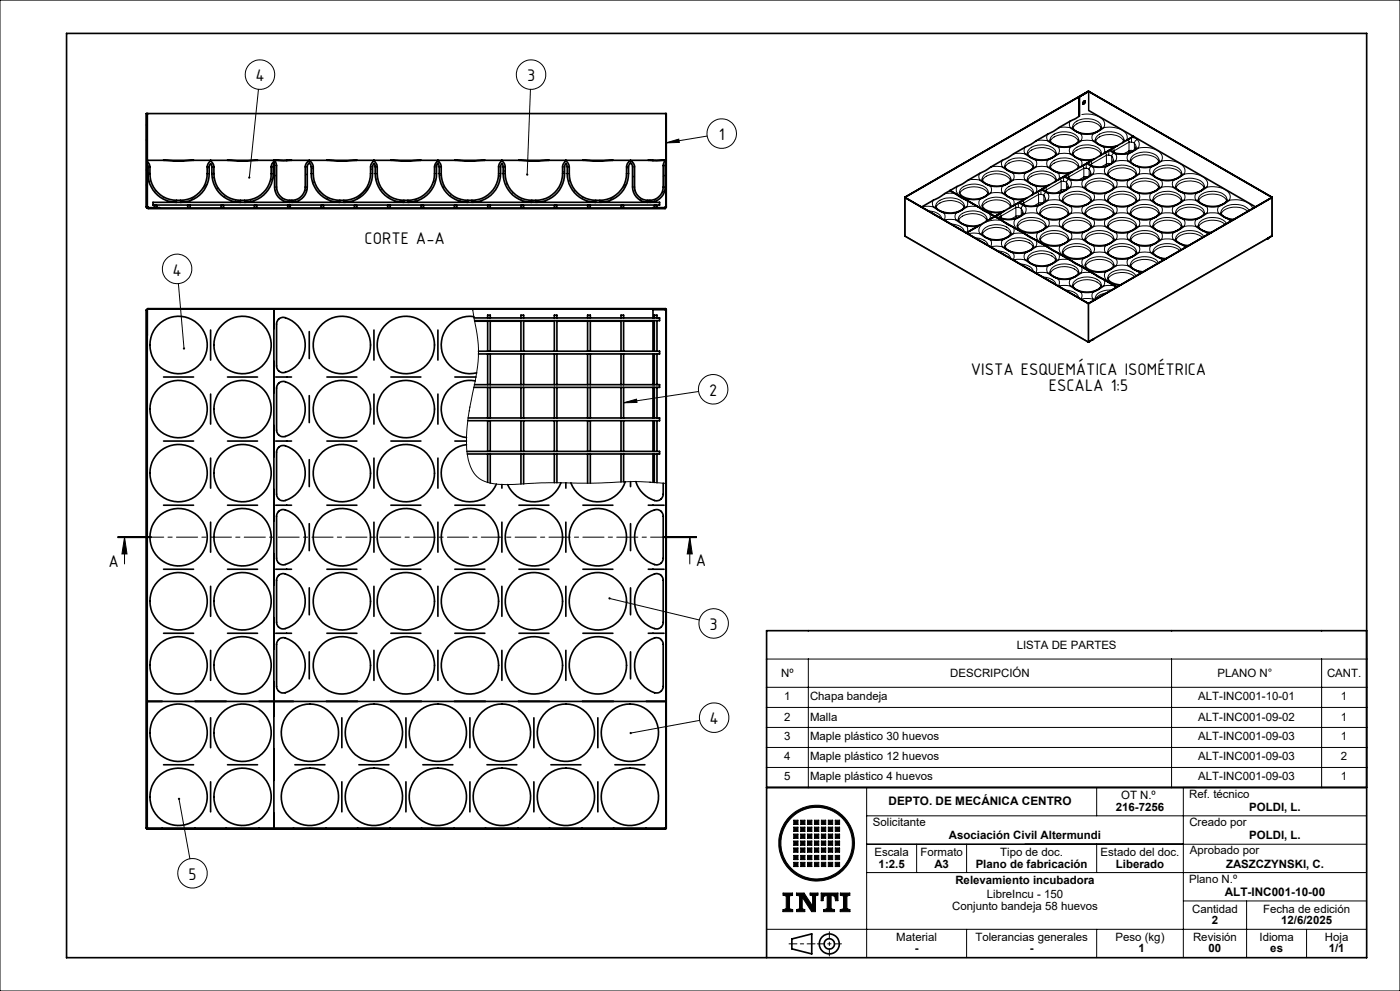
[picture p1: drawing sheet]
<svg xmlns="http://www.w3.org/2000/svg" width="420mm" height="297mm" viewBox="0 0 420 297" stroke-linecap="round" stroke-linejoin="round" font-family="sans-serif">
<defs><g id="words">
<g font-size="5.4">
<text x="76.6" y="24.4">4</text>
<text x="158.1" y="24.4">3</text>
<text x="215.7" y="42.1">1</text>
<text x="109.4" y="73">CORTE A-A</text>
<text x="51.7" y="82.6">4</text>
<text x="291.2" y="112.3">VISTA ESQUEMÁTICA ISOMÉTRICA</text>
<text x="212.7" y="118.7">2</text>
<text x="314.7" y="117.2">ESCALA 1:5</text>
<text x="32.6" y="169.9">A</text>
<text x="208.7" y="169.6">A</text>
<text x="212.9" y="188.9">3</text>
<text x="212.9" y="217.1">4</text>
<text x="56.5" y="263.8">5</text>
</g>
<g font-size="3.5">
<text x="266.6" y="241.2">DEPTO. DE MECÁNICA CENTRO</text>
<text x="367.4" y="268.5">ALT-INC001-10-00</text>
</g>
<g font-size="3.4">
<text x="305" y="194.4">LISTA DE PARTES</text>
<text x="234.4" y="202.9">Nº</text>
<text x="285.1" y="202.9">DESCRIPCIÓN</text>
<text x="365.3" y="202.9">PLANO N°</text>
<text x="398.1" y="202.9">CANT.</text>
<text x="235.3" y="209.8">1</text>
<text x="243" y="209.8">Chapa bandeja</text>
<text x="359.5" y="209.8">ALT-INC001-10-01</text>
<text x="402.3" y="209.8">1</text>
<text x="235.3" y="216.2">2</text>
<text x="235.3" y="221.8">3</text>
<text x="243" y="216.2">Malla</text>
<text x="243" y="221.8">Maple plástico 30 huevos</text>
<text x="359.5" y="216.2">ALT-INC001-09-02</text>
<text x="359.5" y="221.8">ALT-INC001-09-03</text>
<text x="402.3" y="216.2">1</text>
<text x="402.3" y="221.8">1</text>
<text x="235.3" y="227.8">4</text>
<text x="243" y="227.8">Maple plástico 12 huevos</text>
<text x="359.5" y="227.8">ALT-INC001-09-03</text>
<text x="402.3" y="227.8">2</text>
<text x="235.3" y="233.8">5</text>
<text x="243" y="233.8">Maple plástico 4 huevos</text>
<text x="359.5" y="233.8">ALT-INC001-09-03</text>
<text x="402.3" y="233.8">1</text>
<text x="336.3" y="239.5">OT N.º</text>
<text x="356.7" y="239.1">Ref. técnico</text>
<text x="334.8" y="243">216-7256</text>
<text x="374.8" y="243">POLDI, L.</text>
<text x="261.9" y="247.5">Solicitante</text>
<text x="284.7" y="251.6">Asociación Civil Altermundi</text>
<text x="356.8" y="247.5">Creado por</text>
<text x="374.8" y="251.6">POLDI, L.</text>
<text x="262.4" y="256.5">Escala</text>
<text x="276.1" y="256.5">Formato</text>
<text x="300" y="256.5">Tipo de doc.</text>
<text x="330.2" y="256.5">Estado del doc.</text>
<text x="357" y="256">Aprobado por</text>
<text x="263.6" y="260">1:2.5</text>
<text x="280.3" y="260">A3</text>
<text x="292.7" y="260">Plano de fabricación</text>
<text x="334.8" y="260">Liberado</text>
<text x="367.8" y="260">ZASZCZYNSKI, C.</text>
<text x="286.6" y="265.1">Relevamiento incubadora</text>
<text x="296.1" y="269.3">LibreIncu - 150</text>
<text x="356.7" y="264.5">Plano N.º</text>
<text x="285.6" y="272.8">Conjunto bandeja 58 huevos</text>
<text x="357.6" y="273.5">Cantidad</text>
<text x="378.9" y="273.5">Fecha de edición</text>
<text x="268.9" y="282">Material</text>
<text x="292.6" y="282">Tolerancias generales</text>
<text x="334.7" y="282">Peso (kg)</text>
<text x="357.9" y="282">Revisión</text>
<text x="363.5" y="277">2</text>
<text x="377.8" y="282">Idioma</text>
<text x="384.4" y="277">12/6/2025</text>
<text x="397.5" y="282">Hoja</text>
<text x="274.4" y="285.5">-</text>
<text x="308.9" y="285.5">-</text>
<text x="341.5" y="285.5">1</text>
<text x="362.6" y="285.5">00</text>
<text x="381.1" y="285.5">es</text>
<text x="398.6" y="285.5">1/1</text>
</g>
</g></defs>
<g fill="none" stroke="#000" stroke-width=".3">
<path d="M0 0h420v297h-420zM44 37.4l-.1 .1M77.5 26.8l-2.7 26.4M159.1 26.8l-.9 25.5M199.9 34.1l-.1 .2M321 36.3a2.03 2.03 0 0 0 .1 2l-1.7-.2-1.7 .1M321.8 38.1a3.4 3.4 0 0 1 3.7-2.5 4.7 4.7 0 0 1 4.8 2l.1 .5M321.9 38.4a5 5 0 0 1 5.8-1.9 3.4 3.4 0 0 1 2.6 1.9M324.6 34.3a6.3 6.3 0 0 1 6.7 2.2l.1 .7-.3 1.1a6.8 6.8 0 0 1 6.9 2l.2 1.1-.3 .7M326.5 27.4v5.8M326.7 27.4h.1M326.7 27.4v5.8"/>
<path d="M44 50.8l-.1 .1M44 41.8l-.1 .2M44 55.3l-.1 .2M44.9 49.9l-.5 .6M45.2 54.1l-.5 .5M46.7 57.1l-.4 .4M49.2 59.1l-.4 .4M58.6 58.7l-1.4 1.4M62.2 55.1l-1.3 1.3M62.8 50l-.6 .6M63.9 49l-.5 .4M64.2 53.1l-.5 .5"/>
<path d="M65.4 56.3l-.4 .5M67.6 58.6l-.4 .5M70.8 59.9l-.5 .5M75.5 59.8l-.8 .7M81.8 53.4l-.7 .8M82.4 48.3l-.8 .9M83 52.3l-.6 .6M83 56.7l-.5 .5M84.8 59.4l-.4 .4M88.9 59.8l-.8 .8M92.1 56.6l-.8 .8M92.2 52.1l-.6 .6"/>
<path d="M94 50.3l-.6 .6M94.3 54.4l-.5 .5M95.9 57.3l-.4 .4M98.5 59.2l-.5 .5M110.9 55.8l-4 4M111.8 50.4l-.6 .6M113 49.2l-.5 .5M113.3 53.4l-.5 .5M114.6 56.6l-.4 .4M116.9 58.8l-.4 .4M120.2 60l-.5 .5M125.1 59.6l-.9 .8"/>
<path d="M130.8 53.9l-.9 .8M131.7 48.5l-1.3 1.3M132.4 52.3l-.6 .5M133.3 55.8l-.4 .5M135.4 58.3l-.5 .4M138.3 59.8l-.5 .5M142.6 60l-.6 .6M150.1 52.5l-.6 .6M151.6 51l-.6 .6M152.1 55l-.4 .4M153.9 57.7l-.4 .4M156.6 59.5l-.5 .4"/>
<path d="M169.4 51.2l-.6 .6M170.7 49.8l-.5 .6M171 54l-.5 .5M172.5 57l-.4 .5M174.9 59.1l-.4 .4M184.1 58.8l-1.2 1.3M188.1 55l-1.3 1.2M188.6 49.9l-.6 .6M189.8 48.7l-.4 .4M190.4 52.6l-.6 .6M190.5 57l-.5 .5M192.4 59.5l-.4 .5"/>
<path d="M197 59.5l-1.1 1M199.5 57l-1.1 1.1M199.6 52.4l-.6 .6M199.8 42.8l3.8-1.1 .2 1zM199.9 43.1l-.1 .1M199.9 56.6l-.1 .1M199.9 47.6l-.1 .1M212.2 40.8l-12.4 2M271.5 59.1h.1M271.5 59.2h.1M271.5 59.1v11.6M283.4 58h3.2"/>
<path d="M287.1 55.9a2.54 2.54 0 0 0 2.1 3.5 9.1 9.1 0 0 0 4.8 .3 2.28 2.28 0 0 0 1.3 3.3 8 8 0 0 0 5.2 .7M287.9 57.6a2.95 2.95 0 0 1 3.1-2.3 5.1 5.1 0 0 1 5.4 1.9v.5M287.9 58a4.7 4.7 0 0 1 5.3-1.9 3.9 3.9 0 0 1 3.2 1.9M293.9 52a1.87 1.87 0 0 0 .1 2l-1.3-.2-2.2 .1M294.6 53.7a3.4 3.4 0 0 1 3.7-2.4 4.6 4.6 0 0 1 4.9 2v.4M294.7 54.1a5.2 5.2 0 0 1 6.3-1.7l1.6 .8 .6 .9M297.1 55.8l1.4 .2 2.2-.2a1.86 1.86 0 0 0 0 2.1l-1.3-.2-2.3 .2a1.86 1.86 0 0 0 0-2.1zM300.7 48.1a1.87 1.87 0 0 0 0 2l-1.7-.3-1.6 .2M301.4 57.6a2.95 2.95 0 0 1 3.2-2.3 5.4 5.4 0 0 1 5.2 1.6l.2 .8M301.4 49.8a3.3 3.3 0 0 1 3.7-2.4 4.5 4.5 0 0 1 4.9 2v.4M301.5 58a5.2 5.2 0 0 1 6.3-1.7l1.6 .8 .6 .9M301.5 50.2a5.2 5.2 0 0 1 6.3-1.7l1.6 .8 .6 .9"/>
<path d="M303.9 51.9l1.8 .2 1.9-.2a1.86 1.86 0 0 0 0 2.1l-1.4-.2-2.3 .2a1.86 1.86 0 0 0 0-2.1zM307.3 59.8l-2.1 .1-1.3-.2a1.81 1.81 0 0 1 .1 2M307.5 44.2a1.87 1.87 0 0 0 .1 1.9l-1.7-.2-1.8 .2M308.2 53.7a3 3 0 0 1 3.2-2.3 4.9 4.9 0 0 1 5.4 1.9v.4M308.2 45.9a3.3 3.3 0 0 1 3.7-2.4 4.6 4.6 0 0 1 4.9 2v.4M308.3 54.1a5.1 5.1 0 0 1 5.8-1.9 3.5 3.5 0 0 1 2.7 1.9M308.3 46.3a5.1 5.1 0 0 1 5.8-1.9 3.5 3.5 0 0 1 2.7 1.9M310.7 48l1.8 .2 1.8-.2a1.86 1.86 0 0 0 0 2.1l-1.8-.3-1.8 .3a1.86 1.86 0 0 0 0-2.1zM311.3 57.5l.3 .8M311.6 58.3h.7M311.6 58.3l-4.5 2.6M311.6 58.3v2.6"/>
<path d="M312.3 58.3l.9 .3M313.2 58.6l.5 1.1M313.2 58.6v2M313.6 57.4l-.6-.6-.7 .1v1.4M313.6 56.1l.3 .8M313.9 56.9l-.3 .5M313.9 56.9v.6M314 57.6l-.7 .4-.1 .6M314.1 55.8l-1.7 .2-1.7-.2a1.81 1.81 0 0 1 .1 1.9M314.3 40.2a1.81 1.81 0 0 0 0 2l-1.7-.2-1.7 .2M314.3 57.9l2 .2 1.9-.3a1.86 1.86 0 0 0-.1 2.2l-1.9-.1-2 .2a1.86 1.86 0 0 0 .1-2.2zM315 49.8a3.4 3.4 0 0 1 3.7-2.4 4.5 4.5 0 0 1 4.8 2l.1 .4"/>
<path d="M315 42a3.5 3.5 0 0 1 3.7-2.5 4.6 4.6 0 0 1 4.8 2.1l.1 .4M315.1 50.2a5.2 5.2 0 0 1 6.2-1.7l1.6 .8 .6 .9M315.1 42.4a5.2 5.2 0 0 1 6.2-1.8l1.3 .6 .9 1.2M317.5 44l1.8 .2 1.8-.2a1.92 1.92 0 0 0 0 2.1l-1.8-.2-1.8 .2a1.92 1.92 0 0 0 0-2.1zM318.1 53.5l.2 .9M318.3 57l.1 .5M318.3 54.4h.8M318.3 54.4l-4.4 2.5M318.3 57l-1.4 .9M318.3 54.4v2.6M318.8 59.8a3.5 3.5 0 0 1 3.9-2.4 4.2 4.2 0 0 1 4.6 2.1v.3M319.1 54.4l.8 .3"/>
<path d="M319.7 56.9l-1.4 .1M319.9 54.7l.5 1.1M319.9 54.7v2M320.4 52.2l.3 .8M320.7 53l-.3 .4-.6-.6-.7 .2v1.4M320.7 53v.6M320.8 53.7l-.5 .2-.4 .8M320.9 51.9l-1.7 .2-1.7-.2a1.81 1.81 0 0 1 .1 1.9M321.1 54l1.9 .1 1.9-.2a1.93 1.93 0 0 0 0 2.2l-2.5-.2-1.4 .3a1.87 1.87 0 0 0 .1-2.2zM321.8 45.9a3.3 3.3 0 0 1 3.7-2.4 4.6 4.6 0 0 1 4.8 2l.1 .4M321.9 46.3a4.7 4.7 0 0 1 5.2-2 3.9 3.9 0 0 1 3.2 2M324.3 40.1l1.8 .2 1.8-.2a1.86 1.86 0 0 0 0 2.1l-1.8-.2-1.8 .2a1.86 1.86 0 0 0 0-2.1z"/>
<path d="M324.9 49.6l.3 .8M325.2 53.1v.5M325.2 50.4h.7M325.2 50.4l-4.5 2.6M325.2 53.1l-1.6 .8M325.2 50.4v2.7M325.5 55.9a3.2 3.2 0 0 1 3.5-2.4 4.9 4.9 0 0 1 5 1.8l.2 .6M325.6 56.2a4.9 4.9 0 0 1 5.5-1.8 3.7 3.7 0 0 1 3 1.9M325.9 50.4l.8 .4M326.5 53l-1.3 .1M326.7 50.8l.5 1.1M326.7 50.8v2"/>
<path d="M327.2 49.5l-.6-.6-.7 .2v1.3M327.2 48.3l.3 .8M327.5 49.1l-.3 .4M327.5 49.1v.6M327.6 49.7l-.7 .5-.2 .6M327.7 48l-1.7 .2-1.7-.2a2.03 2.03 0 0 1 .1 1.9M327.9 50.1l1.9 .1 2-.2a1.85 1.85 0 0 0-.2 2.2l-2.4-.2-1.4 .2a1.8 1.8 0 0 0 .1-2.1zM328 58l1.4 .1 2.2-.1a1.86 1.86 0 0 0 0 2l-1.3-.1-2.3 .1a1.86 1.86 0 0 0 0-2zM328.6 42a3.5 3.5 0 0 1 3.7-2.5 4.7 4.7 0 0 1 4.8 2.1l.1 .4M328.6 42.4a5.2 5.2 0 0 1 6.3-1.8l1.3 .6 .9 1.2M331.6 45.7l.3 .8M331.9 49.1l.1 .6"/>
<path d="M331.9 46.5h.7M331.9 46.5l-4.4 2.6M331.9 49.1l-1.5 .9M331.9 46.5v2.6M332.3 59.8a3.6 3.6 0 0 1 4-2.4 4.1 4.1 0 0 1 4.6 2.1v.3M332.3 52a3.7 3.7 0 0 1 4-2.5 4.2 4.2 0 0 1 4.6 2.2v.3M332.4 52.3a4.8 4.8 0 0 1 5.5-1.9 3.7 3.7 0 0 1 3 1.9M332.6 46.5l.9 .3M333.2 49.1l-.6-.1-.7 .1M333.5 46.8l.5 1.2M333.5 46.8v2.1M334 44.4l.3 .8"/>
<path d="M334.3 45.2l-.4 .4-.5-.6-.7 .1-.1 1.4M334.3 45.2v.6M334.3 45.8l-.6 .5-.2 .5M334.5 44.1l-1.7 .1-1.7-.2a1.87 1.87 0 0 1 .1 2M334.7 46.1a8.2 8.2 0 0 0 3.8 0 1.93 1.93 0 0 0 0 2.2l-2.5-.2-1.4 .2a1.93 1.93 0 0 0 .1-2.2zM334.8 54l1.4 .2 2.3-.2a1.86 1.86 0 0 0 0 2.1l-1.4-.2-2.3 .2a1.86 1.86 0 0 0 0-2.1zM338.4 41.8l.3 .8M338.7 45.2v.6M338.7 42.6h.7M338.7 42.6l-4.4 2.6M338.7 45.2l-1.5 .9M338.7 42.6v2.6"/>
<path d="M339.1 55.9a3.2 3.2 0 0 1 3.4-2.4 4.6 4.6 0 0 1 5.2 2.1v.3M339.1 48a3.2 3.2 0 0 1 3.4-2.4 4.6 4.6 0 0 1 5.2 2.2v.3M339.2 56.2a4.9 4.9 0 0 1 5.5-1.8 3.7 3.7 0 0 1 3 1.9M339.2 48.4a5.5 5.5 0 0 1 6.9-1.4l.8 .4 .8 1M339.4 42.6l.9 .3M340 45.2l-.7-.2-.6 .2M340.3 42.9l.5 1.2M340.3 42.9v2M341.2 41.8a1.99 1.99 0 0 1 .2 2.6 7 7 0 0 1 7 1.8l.3 1-.3 1.1a6.5 6.5 0 0 1 7 2.1l.1 1.1-.3 .7a6.5 6.5 0 0 1 6.9 2.1l.2 .8-.3 1a6.6 6.6 0 0 1 6.9 2.1l.2 .8-.3 1a6.7 6.7 0 0 1 6.8 2l.2 .5M341.2 41.8l-1-.5a.54 .54 0 0 0-.7 0 .54 .54 0 0 0-.1 .7v.6M341.2 41.8a1.19 1.19 0 0 0-.9 1.1M341.6 58l1.4 .1 2.2-.1a1.86 1.86 0 0 0 0 2l-1.3-.1-2.3 .1a1.86 1.86 0 0 0 0-2z"/>
<path d="M341.6 50.1l1.4 .2 2.2-.2a1.86 1.86 0 0 0 0 2.1l-1.3-.2-2.3 .2a1.86 1.86 0 0 0 0-2.1zM345.9 59.8a3.6 3.6 0 0 1 3.9-2.4 4.2 4.2 0 0 1 4.7 2.1v.3M345.9 52a3.7 3.7 0 0 1 3.9-2.5 4.2 4.2 0 0 1 4.7 2.2v.3M346 52.3a4.8 4.8 0 0 1 5.5-1.9 3.7 3.7 0 0 1 2.9 1.9M348.4 54l1.3 .2 2.3-.2a1.86 1.86 0 0 0 0 2.1l-1.3-.2-2.3 .2a1.86 1.86 0 0 0 0-2.1zM352.7 55.9a3.2 3.2 0 0 1 3.4-2.4 5 5 0 0 1 5.1 1.8l.1 .6M352.8 56.2a4.9 4.9 0 0 1 5.5-1.8 3.7 3.7 0 0 1 2.9 1.9M355.2 58l1.4 .1 2.2-.1a1.86 1.86 0 0 0 0 2l-1.3-.1-2.3 .1a1.86 1.86 0 0 0 0-2zM359.5 59.8a3.6 3.6 0 0 1 3.9-2.4 4.2 4.2 0 0 1 4.7 2.1v.3M381.6 59.1v11.6l-55 31.7v-11.5M46.1 62.2l-.2 .2M46.8 61.5l-.5 .5"/>
<path d="M52.8 60l-.6 .6M87.1 61.7l-.6 .5M102.2 60l-.6 .6M160.5 60l-.6 .6M178.5 60l-.6 .6M198.7 62.2l-.1 .2M199.9 61.1l-.1 .1M271.5 70.7l55 31.7M278.5 63.2a3.9 3.9 0 0 1 4 2.3M280 60a1.87 1.87 0 0 0 0 2l-1.7-.2-1.7 .1M280.6 64.4l1.2 .7M280.7 61.8a3.4 3.4 0 0 1 3.7-2.5 4.6 4.6 0 0 1 4.8 2l.1 .5"/>
<path d="M280.8 62.2a5.2 5.2 0 0 1 6.3-1.8l1.5 .9 .6 .9M283.2 63.8l1.4 .2 2.2-.2a1.86 1.86 0 0 0 0 2.1l-1.3-.1-2.3 .1a1.86 1.86 0 0 0 0-2.1zM285.3 67.1a3.9 3.9 0 0 1 4 2.4M287.4 68.4l1.2 .6M287.5 65.7a2.95 2.95 0 0 1 3.2-2.4 4.9 4.9 0 0 1 5.4 2v.4M287.6 66.1a4.7 4.7 0 0 1 5.2-2 3.9 3.9 0 0 1 3.3 2M290.1 60a1.87 1.87 0 0 1-.1 2l1.7-.2 1.7 .1M292.4 71.3a3.8 3.8 0 0 1 4 2.3M293.4 67.8l-1.7 .1-1.7-.1a1.81 1.81 0 0 1 .1 1.9M294.6 72.5l1.1 .7M294.6 69.8a3.2 3.2 0 0 1 3.3-2.4 4.8 4.8 0 0 1 5.3 2.1v.3M294.6 61.6a3.4 3.4 0 0 1 3.7-2.5 4.6 4.6 0 0 1 4.9 2v.5"/>
<path d="M294.7 70.2a5.2 5.2 0 0 1 6.4-1.7l1.3 .6 .8 1.1M294.7 61.9a5.2 5.2 0 0 1 6.3-1.7l1.6 .9 .6 .8M296.9 64a1.83 1.83 0 0 1 0 1.8M297.1 71.9l1.8 .2 1.8-.2a1.86 1.86 0 0 0 0 2.1l-1.8-.2-1.8 .2a1.86 1.86 0 0 0 0-2.1zM299.2 75.2a3.9 3.9 0 0 1 4 2.3M300 65.2a.66 .66 0 0 0-1-.5l.5 .6 .6 .2M300 64l.3 .8M300.1 65.5a8.5 8.5 0 0 0 4.5 .1 2.31 2.31 0 0 0 1.5 3.6 8.2 8.2 0 0 0 5.2 .5 2.32 2.32 0 0 0 1.4 3.4 8.3 8.3 0 0 0 5.4 .5 2.37 2.37 0 0 0 1.4 3.4 8.3 8.3 0 0 0 5.4 .5 2.32 2.32 0 0 0 1.4 3.4 8.6 8.6 0 0 0 5.3 .6 2.26 2.26 0 0 0 1.4 3.2l.9 .5 2 .3M300.3 64.8l-.2 .4M300.3 64.8v.6M300.4 65.4l-.3 .1M300.5 66.1a6.4 6.4 0 0 0-6.7 2.2l-.1 .7 .3 1.1-1.9-.3-1.8 .3"/>
<path d="M301.3 76.4l1.2 .7M301.4 73.7a3.1 3.1 0 0 1 3.3-2.4 5.3 5.3 0 0 1 5.2 1.8l.1 .6M301.5 74.1a4.7 4.7 0 0 1 5.4-1.9 3.6 3.6 0 0 1 3.1 1.9M303.9 75.8l1.4 .2 2.3-.2a1.86 1.86 0 0 0 0 2.1l-1.4-.2-2.3 .2a1.86 1.86 0 0 0 0-2.1zM304 68.1a1.87 1.87 0 0 1-.1 2l1.7-.3 1.7 .2M304.5 61.4l.3 .8M304.8 64.8v.6M304.8 62.2h.7M304.8 62.2l-4.5 2.6M304.8 64.8l-1.5 .9M304.8 62.2v2.6M305.2 67.7a3.5 3.5 0 0 1 3.9-2.5 4.4 4.4 0 0 1 4.7 2.2v.3"/>
<path d="M305.3 68a5.4 5.4 0 0 1 6.9-1.4l1.1 .7 .4 .7M305.5 62.2l.9 .3M306 79.1a3.8 3.8 0 0 1 4 2.3M306.1 64.8h-1.3M306.4 62.5l.4 1.1M306.4 62.5v2M306.8 60l.3 .9M307.1 60.9l-.3 .4a.68 .68 0 0 0-1-.6l-.3 .1v1.4M307.1 60.9v.6M307.2 61.5l-.6 .3-.2 .7M307.6 61.8l1.9 .2 1.9-.3a1.93 1.93 0 0 0-.1 2.3l-1.9-.2-2 .2a2.02 2.02 0 0 0 .2-2.2zM308.2 77.6a3.6 3.6 0 0 1 3.8-2.4 4.5 4.5 0 0 1 4.8 2.1v.3"/>
<path d="M308.3 78a5.3 5.3 0 0 1 6.4-1.7l1.5 .9 .6 .8M310.7 79.7l1.4 .2 2.2-.2a1.86 1.86 0 0 0 0 2.1l-1.3-.2-2.3 .2a1.86 1.86 0 0 0 0-2.1zM310.8 72a1.87 1.87 0 0 1-.1 2l1.3-.2 2.1 .1M311.6 60.9v.6M311.6 60.9l-1.5 .9M312 71.6a3.6 3.6 0 0 1 3.9-2.5 4.3 4.3 0 0 1 4.6 2.2l.1 .3M312 63.7a3.6 3.6 0 0 1 3.9-2.4 4.2 4.2 0 0 1 4.6 2.2l.1 .2M312 71.9a5.4 5.4 0 0 1 7-1.4l.8 .4 .7 1M312 64.1a5.4 5.4 0 0 1 7-1.5l1 .8 .5 .7M312.9 60.9h-1.3M314.5 65.8l1.3 .2 2.3-.2a1.86 1.86 0 0 0 0 2.1l-1.4-.2-2.2 .2a1.86 1.86 0 0 0 0-2.1zM317.6 75.9a1.87 1.87 0 0 1-.1 2l1.3-.2 2.1 .2"/>
<path d="M318.8 75.5a3.6 3.6 0 0 1 3.9-2.5 4.4 4.4 0 0 1 4.6 2.2v.3M318.8 67.7a3.5 3.5 0 0 1 3.9-2.5 4.4 4.4 0 0 1 4.6 2.2v.3M318.8 75.8a5 5 0 0 1 6.1-1.8 3.2 3.2 0 0 1 2.4 1.9M318.8 68a5 5 0 0 1 6.1-1.8 3.3 3.3 0 0 1 2.4 1.8M318.8 60.2a5 5 0 0 1 6.1-1.8 3.3 3.3 0 0 1 2.4 1.8M321.2 69.7l1.4 .2 2.3-.2a1.86 1.86 0 0 0 0 2.1l-1.4-.2-2.3 .2a1.86 1.86 0 0 0 0-2.1zM321.2 61.9l1.4 .2 2.3-.2a1.86 1.86 0 0 0 0 2.1l-1.4-.2-2.3 .2a1.86 1.86 0 0 0 0-2.1zM324.4 79.8a2.1 2.1 0 0 1-.1 2l1.2-.2 2.2 .2M325.5 79.4a3.6 3.6 0 0 1 4-2.5 4.4 4.4 0 0 1 4.6 2.2l.1 .3M325.5 71.6a3.3 3.3 0 0 1 3.5-2.5 4.6 4.6 0 0 1 5.1 2.2l.1 .3M325.5 63.7a3.5 3.5 0 0 1 4-2.4 4.2 4.2 0 0 1 4.6 2.2l.1 .2M325.6 79.8a5.4 5.4 0 0 1 7-1.5l.7 .5 .8 1"/>
<path d="M325.6 71.9a5.4 5.4 0 0 1 7-1.4l.7 .4 .8 1M325.6 64.1a5.4 5.4 0 0 1 7-1.5l1 .8 .5 .7M328 73.6l1.8 .2 1.8-.2a1.86 1.86 0 0 0 0 2.1l-1.8-.2-1.8 .2a1.86 1.86 0 0 0 0-2.1zM328 65.8l1.4 .2 2.2-.2a1.86 1.86 0 0 0 0 2.1l-1.3-.2-2.3 .2a1.86 1.86 0 0 0 0-2.1zM332.3 75.5a3.7 3.7 0 0 1 4-2.5 4.3 4.3 0 0 1 4.6 2.2v.3M332.3 67.7a3.6 3.6 0 0 1 4-2.5 4.3 4.3 0 0 1 4.6 2.2v.3M332.4 75.8a5 5 0 0 1 6-1.8 3.2 3.2 0 0 1 2.5 1.9M332.4 68a5 5 0 0 1 6-1.8 3.3 3.3 0 0 1 2.5 1.8M332.4 60.2a5 5 0 0 1 6-1.8 3.3 3.3 0 0 1 2.5 1.8M334.8 77.5l1.8 .2 1.9-.2a1.92 1.92 0 0 0 0 2.2l-1.9-.3-1.8 .3a1.92 1.92 0 0 0 0-2.2zM334.8 69.7l1.4 .2 2.3-.2a1.86 1.86 0 0 0 0 2.1l-1.4-.2-2.3 .2a1.86 1.86 0 0 0 0-2.1zM334.8 61.9l1.4 .2 2.3-.2a1.86 1.86 0 0 0 0 2.1l-1.4-.2-2.3 .2a1.86 1.86 0 0 0 0-2.1z"/>
<path d="M339.1 71.6a3.3 3.3 0 0 1 3.4-2.5 4.6 4.6 0 0 1 5.2 2.2v.3M339.1 63.7a3.5 3.5 0 0 1 4-2.4 4 4 0 0 1 4.6 2.4M339.2 71.9a5.4 5.4 0 0 1 6.9-1.4l.8 .4 .8 1M339.2 64.1a5.4 5.4 0 0 1 6.9-1.5l1.1 .8 .5 .7M341.6 73.6l1.8 .2 1.8-.2a1.86 1.86 0 0 0 0 2.1l-1.8-.2-1.8 .2a1.86 1.86 0 0 0 0-2.1zM341.6 65.8l1.4 .2 2.2-.2a1.86 1.86 0 0 0 0 2.1l-1.3-.2-2.3 .2a1.86 1.86 0 0 0 0-2.1zM345.9 67.7a3.6 3.6 0 0 1 3.9-2.5 4.3 4.3 0 0 1 4.7 2.2v.3M346 68a5 5 0 0 1 6-1.8 3.3 3.3 0 0 1 2.4 1.8M346 60.2a5 5 0 0 1 6-1.8 3.3 3.3 0 0 1 2.4 1.8M347.2 79a6 6 0 0 0-7.8 .4l-.2 .4M347.6 78.8a5.5 5.5 0 0 0-6.6-1.4 2.51 2.51 0 0 0-1.9 2M348.4 69.7l1.3 .2 2.3-.2a1.86 1.86 0 0 0 0 2.1l-1.3-.2-2.3 .2a1.86 1.86 0 0 0 0-2.1z"/>
<path d="M348.4 61.9l1.3 .2 2.3-.2a1.86 1.86 0 0 0 0 2.1l-1.3-.2-2.3 .2a1.86 1.86 0 0 0 0-2.1zM349.5 77.7l-1.1-.2 .3 .7M352.7 63.7a3.5 3.5 0 0 1 4-2.4 4 4 0 0 1 4.6 2.4M352.8 64.1a5.4 5.4 0 0 1 6.9-1.5l1.1 .8 .4 .7M354 75.1a6 6 0 0 0-7.9 .4l-.1 .3M354.4 74.9a5.5 5.5 0 0 0-6.6-1.5 2.51 2.51 0 0 0-1.9 2.1M355.2 65.8l1.4 .2 2.2-.2a1.86 1.86 0 0 0 0 2.1l-1.3-.2-2.3 .2a1.86 1.86 0 0 0 0-2.1zM356.3 73.8l-1.1-.2 .3 .7M359.6 60.2a5.4 5.4 0 0 1 6.9-1.5l1.1 .7 .4 .8M360.8 71.2a5.9 5.9 0 0 0-7.8 .4l-.2 .3M361.2 71a5.5 5.5 0 0 0-6.6-1.5 2.41 2.41 0 0 0-1.9 2.1M362 61.9l1.3 .2 2.3-.2a1.86 1.86 0 0 0 0 2.1l-1.4-.2-2.2 .2a1.86 1.86 0 0 0 0-2.1z"/>
<path d="M363 69.9l-1-.2 .2 .6M367.6 67.3a6 6 0 0 0-7.9 .4l-.1 .3M367.9 67.1a5.5 5.5 0 0 0-6.5-1.5 2.41 2.41 0 0 0-1.9 2.1M369.9 66l-1.1-.2 .2 .6M374.3 63.4a6 6 0 0 0-7.8 .3l-.1 .4M374.8 63.1a5.8 5.8 0 0 0-7.5-1l-.8 .8-.2 .8M381.5 70.8h.1M53.5 85l1.7 19.5M141.8 92.8l.3 2.1a44.3 44.3 0 0 1-.1 22.1 59.5 59.5 0 0 0-2.1 16.2v.2a16.8 16.8 0 0 0 2.4 8.6 9.6 9.6 0 0 0 6.7 3.1h.3a67 67 0 0 0 11.8-.3h16.4l13.3-.5 9 .6M308.2 80.3l1.1 .7M312.8 83a3.9 3.9 0 0 1 4 2.3M314.9 84.2l1.2 .7"/>
<path d="M315 81.6a3.5 3.5 0 0 1 3.8-2.5 4.5 4.5 0 0 1 4.8 2.1v.4M315.1 81.9a5.3 5.3 0 0 1 6.4-1.6l1.5 .8 .5 .8M317.5 83.6l1.3 .2 2.3-.2a1.86 1.86 0 0 0 0 2.1l-1.3-.2-2.3 .2a1.86 1.86 0 0 0 0-2.1zM319.6 86.9a3.9 3.9 0 0 1 4 2.3M321.7 88.2l1.2 .6M321.8 85.5a3.5 3.5 0 0 1 3.8-2.5 4.5 4.5 0 0 1 4.7 2.1l.1 .4M321.9 85.9a5.3 5.3 0 0 1 6.4-1.7l1.5 .9 .5 .8M324.3 87.6l1.3 .1 2.3-.1a1.86 1.86 0 0 0 0 2l-1.3-.1-2.3 .1a1.86 1.86 0 0 0 0-2zM326.4 90.8l.3 .1M326.5 90.9l-.1 11.5M331.2 83.7a1.87 1.87 0 0 1-.1 2l1.3-.2 2.1 .2M332 87.8a3.9 3.9 0 0 0-3.3 1.9"/>
<path d="M333.5 87a4.7 4.7 0 0 0-4.9 2v.4M340.4 82.9a6 6 0 0 0-7.8 .4l-.2 .4M340.8 82.7a5.7 5.7 0 0 0-7.4-1l-.8 .8-.3 .8M342.7 81.6l-1.1-.1 .3 .6M209.6 117.3l-22.5 3.4M326.5 102.4v.1M187.1 120.7l3.9-1.1 .1 1zM35.4 161.1h10zM35.4 161h10M35.4 160.8h10M37.4 161l.7 5h-1.5zM37.4 161v8"/>
<path d="M182.8 179.3l27 6.5M198.9 161h10M198.9 160.8h10M198.9 161.1h10M206.9 161l.8 5h-1.5zM206.9 161v8M230 197.5h180M242.5 197.5v38.5M351.5 197.5v38.5M396.5 197.5v38.5M209.9 215.9l-20.7 3.8M230 206h180"/>
<path d="M230 212h180M230 218h180M53.7 239.4l3.3 18M230 224h180M230 230h180M260 236v51M329 236v8.5M359.2 236h-4.2v51M238.1 245.8h1.3v1.3h-1.3zM238.1 247.9h1.3v1.3h-1.3zM238.1 250h1.3v1.2h-1.3zM238.1 252.1h1.3v1.2h-1.3z"/>
<path d="M238.1 254.1h1.3v1.3h-1.3zM238.1 256.4h1.3v1.2h-1.3zM238.1 258.4h1.3v1.3h-1.3zM240.2 245.8h1.3v1.3h-1.3zM240.2 247.9h1.3v1.3h-1.3zM240.2 250h1.3v1.2h-1.3zM240.2 252.1h1.3v1.2h-1.3zM240.2 254.1h1.3v1.3h-1.3zM240.2 256.4h1.3v1.2h-1.3zM240.2 258.4h1.3v1.3h-1.3zM242.3 245.8h1.3v1.3h-1.3zM242.3 247.9h1.3v1.3h-1.3z"/>
<path d="M242.3 250h1.3v1.2h-1.3zM242.3 252.1h1.3v1.2h-1.3zM242.3 254.1h1.3v1.3h-1.3zM242.3 256.4h1.3v1.2h-1.3zM242.3 258.4h1.3v1.3h-1.3zM244.3 245.8h1.3v1.3h-1.3zM244.3 247.9h1.3v1.3h-1.3zM244.3 250h1.3v1.2h-1.3zM244.3 252.1h1.3v1.2h-1.3zM244.3 254.1h1.3v1.3h-1.3zM244.3 256.4h1.3v1.2h-1.3zM244.3 258.4h1.3v1.3h-1.3z"/>
<path d="M246.4 245.8h1.3v1.3h-1.3zM246.4 247.9h1.3v1.3h-1.3zM246.4 250h1.3v1.2h-1.3zM246.4 252.1h1.3v1.2h-1.3zM246.4 254.1h1.3v1.3h-1.3zM246.4 256.4h1.3v1.2h-1.3zM246.4 258.4h1.3v1.3h-1.3zM248.5 245.8h1.3v1.3h-1.3zM248.5 247.9h1.3v1.3h-1.3zM248.5 250h1.3v1.2h-1.3zM248.5 252.1h1.3v1.2h-1.3zM248.5 254.1h1.3v1.3h-1.3z"/>
<path d="M248.5 256.4h1.3v1.2h-1.3zM248.5 258.4h1.3v1.3h-1.3zM250.6 245.8h1.3v1.3h-1.3zM250.6 247.9h1.3v1.3h-1.3zM250.6 250h1.3v1.2h-1.3zM250.6 252.1h1.3v1.2h-1.3zM250.6 254.1h1.3v1.3h-1.3zM250.6 256.4h1.3v1.2h-1.3zM250.6 258.4h1.3v1.3h-1.3zM260 253h150M260 244.5h150M275 253v8.5"/>
<path d="M290 253v8.5M329 253v8.5M230 278.5h180M234.9 267.6h2.9v.7l-.9 .2v3.8l.9 .3v.6h-2.9v-.5l1-.4v-3.8l-1-.2zM238.9 267.6h2.3l2.6 3.9v-3l-.8-.3v-.6h2.4v.6l-.7 .3v4.7h-1.2l-2.8-4.3v3.4l.7 .3v.6h-2.4v-.6l.9-.3v-3.8l-1-.2zM246.3 267.6h5.1v2.3h-.8l-.2-1.3-1.1-.3v4l1.1 .4v.5h-3.3v-.5l1-.4v-4l-1 .3-.2 1.3h-.6zM252.1 267.6h2.9v.7l-.9 .2v3.8l.9 .3v.6h-2.9v-.5l.9-.4v-3.8l-.9-.2zM260 261.5h150M290 278.5v8.5M329 278.5v8.5M355 270h55M374 270v17"/>
<path d="M392 278.5v8.5"/>
<circle cx="78" cy="22.4" r="4.4"/>
<circle cx="159.3" cy="22.4" r="4.4"/>
<circle cx="216.5" cy="40" r="4.4"/>
<circle cx="53.1" cy="80.6" r="4.4"/>
<circle cx="214" cy="116.7" r="4.4"/>
<circle cx="214.1" cy="186.8" r="4.4"/>
<circle cx="214.2" cy="215.1" r="4.4"/>
<circle cx="245" cy="252.7" r="10.7"/>
<circle cx="245" cy="252.7" r="11.4"/>
<circle cx="57.8" cy="261.7" r="4.4"/>
</g>
<g fill="none" stroke="#000" stroke-width=".5">
<path d="M20 10h390v277h-390zM44.2 34h155.6M44.2 34v14M44.2 34v28.1M199.8 34l.1 28.1-.3 .3M199.8 34v28.1M321.1 38.3l3.2 1.8M321.8 38.1a2.83 2.83 0 0 0 2.9 1.9 5.5 5.5 0 0 0 5.6-1.7l.1-.2M323.8 29h.1M323.8 29v5.8M323.8 29v5.8l-.2 .1-38.6 22.2M325 30.4l.3-.2a.41 .41 0 0 1 .1 .6 .41 .41 0 0 1-.6 .1z"/>
<path d="M325.4 30.2a.63 .63 0 0 1-.5 .9M325.4 30.2l.1 .2zM325.5 30.4l-.2 .6-.4 .1zM326.4 27.4v.1M326.4 27.4l-54.9 31.7M326.7 27.4l54.9 31.8-55.2 31.7M326.7 27.4l-2.9 1.6M326.7 33.2l50 28.8M331.1 38.3l-3.2 1.8M44.2 49.3l.1 .5a9.8 9.8 0 0 0 3.8 9.3 8.8 8.8 0 0 0 4.9 1.5M44.2 48.4v13.7M49.1 48h-4.9v.4"/>
<path d="M49.1 48a41.1 41.1 0 0 0 9 0M49.1 48h9M58.1 48h5.1M63.2 48.3a2.14 2.14 0 0 1 1 1.7 8.7 8.7 0 0 0 4 9 8.9 8.9 0 0 0 12.9-4.9l.3-4.5 .8-1.2M63.2 48.3a2.07 2.07 0 0 0-1 1.7 8.7 8.7 0 0 1-4 9 8.9 8.9 0 0 1-13-4.9l-.3-4.5-.7-1.2M63.2 48v.3M63.2 48h5.1M68.3 48a41.1 41.1 0 0 0 9 0M68.3 48h9M77.3 48h4.9M82.2 48l-.2 1.8a9.8 9.8 0 0 1-3.8 9.3 8.8 8.8 0 0 1-4.8 1.5M82.2 48l.5 .5 .3 1.1v6.5a4.3 4.3 0 0 0 4.3 4 4.3 4.3 0 0 0 4.3-4v-6.1a1.97 1.97 0 0 1 1.2-1.8"/>
<path d="M82.2 48.9l.2 .6v6.6a4.6 4.6 0 0 0 4.6 4.5M82.2 48h.5M82.7 48h4.8M87.5 48h5.3M92.8 48.2a2.13 2.13 0 0 1 1.2 1.8 8.7 8.7 0 0 0 4 9 8.9 8.9 0 0 0 12.9-4.9l.3-4.1a2.07 2.07 0 0 1 1-1.7M92.8 48v.2M92.8 48h5.3M98.1 48a40.6 40.6 0 0 0 9 0M98.1 48h9M107.1 48h5.1M112.2 48.3a2.14 2.14 0 0 1 1 1.7 8.7 8.7 0 0 0 4 9 8.9 8.9 0 0 0 12.9-4.9l.3-4.1a2.07 2.07 0 0 1 1-1.7M112.2 48v.3"/>
<path d="M112.2 48h5.1M117.3 48a40.6 40.6 0 0 0 9 0M117.3 48h9M126.3 48h5.1M131.4 48.3a1.93 1.93 0 0 1 1 1.7 8.7 8.7 0 0 0 3.9 9 8.9 8.9 0 0 0 12.6-3.9 16.1 16.1 0 0 0 .7-5.6l.4-.7 .6-.5M131.4 48v.3M131.4 48h5.1M136.5 48a40.3 40.3 0 0 0 9 0M136.5 48h9M145.5 48h5.1M150.6 48.3a1.93 1.93 0 0 1 1 1.7 8.6 8.6 0 0 0 10.2 10 8 8 0 0 0 7-8v-2a2.14 2.14 0 0 1 1-1.7M150.6 48v.3"/>
<path d="M150.6 48h5.1M155.7 48a41.1 41.1 0 0 0 9 0M155.7 48h9M164.7 48h5.1M169.8 48v.3M169.8 48h5.1M174.9 48a40.6 40.6 0 0 0 9 0M174.9 48h9M183.9 48h5.3M189.2 48.2a1.97 1.97 0 0 0-1.2 1.8 8.7 8.7 0 0 1-4 9 8.9 8.9 0 0 1-13-4.9l-.2-4.1a2.07 2.07 0 0 0-1-1.7M189.2 48v.2M189.2 48h5.3"/>
<path d="M194.5 48h4.7M199.2 48h.6l-.5 .5-.3 .9v6.7a4.3 4.3 0 0 1-4.3 4 4.3 4.3 0 0 1-4.3-4v-6.1a1.97 1.97 0 0 0-1.2-1.8M199.8 48.9l-.2 .6v6.6a4.7 4.7 0 0 1-4.6 4.5M271.5 59.1l55 31.8 55-31.8M271.5 59.1v11.7l55 31.7M285 57.1l-3.3 2.1-5.2 2.9M285 57.1l50.1 28.9M286.6 58l1.8 1.2 8.5 4.8M287.9 57.6a2.83 2.83 0 0 0 2.9 2 5.5 5.5 0 0 0 5.6-1.7v-.3M294 54l3.1 1.8M294.6 53.7a2.95 2.95 0 0 0 2.9 2 5.9 5.9 0 0 0 5.6-1.5l.1-.5M297.1 57.9l-3.1 1.8"/>
<path d="M300.7 57.9l3.2 1.8M300.7 50.1l3.2 1.8M301.4 57.6a2.83 2.83 0 0 0 2.9 2 7.4 7.4 0 0 0 3.7-.2M301.4 49.8a2.83 2.83 0 0 0 2.9 1.9 5.5 5.5 0 0 0 5.7-1.6v-.3M303.9 54l-3.2 1.8M307.3 59.8l-3.3 1.9M307.6 54l3.1 1.8M307.6 46.1l3.1 1.9M308.2 53.7a2.44 2.44 0 0 0 2.4 1.9 7.3 7.3 0 0 0 4.1-.1M308.2 45.9a2.44 2.44 0 0 0 2.4 1.8 6 6 0 0 0 6.1-1.3l.1-.5M310 57.6l-.3 .8M310.7 50.1l-3.1 1.8"/>
<path d="M312.6 56.9l1.7 1M313.6 59.7a3.1 3.1 0 0 1-3.1 2l-1.5 .1-2.2-.5M314.1 55.8l-3.3 1.9M314.3 50.1l3.2 1.8M314.3 42.2l3.2 1.8M315 49.8a2.82 2.82 0 0 0 2.9 1.9 7.5 7.5 0 0 0 3.7-.2M315 42a2.82 2.82 0 0 0 2.9 1.9 5.6 5.6 0 0 0 5.7-1.6v-.3M316.8 53.7l-.3 .8M317.5 46.1l-3.2 1.9M318.8 59.8a2.97 2.97 0 0 0 3 2 5 5 0 0 0 5.5-1.8v-.2M319.4 53l1.7 1M320.4 52.2l-22 12.7"/>
<path d="M320.4 55.8a3.1 3.1 0 0 1-3.1 2h-2.1l-1.6-.4M321 56.2l-2.8 1.6M321.1 46.1l3.2 1.9M321.8 45.9a2.83 2.83 0 0 0 2.9 1.9 7.4 7.4 0 0 0 3.6-.2M323.6 49.8l-.3 .7M324.3 42.2l-3.2 1.8M324.9 56.1l3.1 1.9M325.5 55.9a3.1 3.1 0 0 0 3.1 2 5 5 0 0 0 5.5-1.8l.1-.2M326.2 49.1l1.7 1M327.2 51.9a3.1 3.1 0 0 1-3.1 2h-2.1l-1.6-.5M327.7 48l-10.1 5.8M327.8 52.2l-2.9 1.7"/>
<path d="M327.9 42.2l3.2 1.8M328.6 42a2.95 2.95 0 0 0 2.9 1.9 7.5 7.5 0 0 0 3.6-.2M330.4 45.9l-.3 .7M331.6 52.2l3.2 1.8M332.4 59.8a2.97 2.97 0 0 0 3 2 5 5 0 0 0 5.5-1.8v-.2M332.4 52a2.93 2.93 0 0 0 3 1.9 5 5 0 0 0 5.5-1.8v-.1M333 45.2l1.7 .9M334 48a3.1 3.1 0 0 1-3.1 1.9l-2.1 .1-1.6-.5M334.5 44.1l-3.3 1.9M334.6 48.3l-2.8 1.7M334.8 56.1l-3.2 1.9M337.2 42l-.4 .7"/>
<path d="M337.9 42.1l2.1-1.2-15.1 8.7M338.5 56.1l3.1 1.9M338.5 48.3l3.1 1.8M339.1 55.9a3.1 3.1 0 0 0 3.1 2 5 5 0 0 0 5.5-1.8v-.2M339.1 48a3.1 3.1 0 0 0 3.1 2 4.9 4.9 0 0 0 5.5-1.8v-.1M340.8 44.1a3.2 3.2 0 0 1-3.2 1.9l-2 .1-1.7-.5M341.4 44.4l-2.9 1.7M341.6 52.2l-3.1 1.8M345.2 52.2l3.2 1.8M345.9 59.8a3.1 3.1 0 0 0 3.1 2 5 5 0 0 0 5.5-1.8v-.2M345.9 52a3.1 3.1 0 0 0 3.1 1.9 5 5 0 0 0 5.5-1.8v-.1M348.4 56.1l-3.2 1.9"/>
<path d="M348.4 48.3l-3.2 1.8M352 56.1l3.2 1.9M352.7 55.9a3.1 3.1 0 0 0 3 2 5 5 0 0 0 5.6-1.8v-.2M355.2 52.2l-3.2 1.8M359.5 59.8a3.1 3.1 0 0 0 3 2 5 5 0 0 0 5.6-1.8v-.2M362 56.1l-3.2 1.9M381.6 59.2v11.5l-55 31.7M44.2 62.1l.2 .1M44.4 62.4h.1M44.4 62.4h155.2M45.9 60.6h152v.9h-152zM47.9 62.4l-3.8-.2-.1-.1-.1-28.1v28.1l.2 .3h155.5"/>
<path d="M54.2 60.6a8.6 8.6 0 0 0 8.6-8.6l.1-2.5a.37 .37 0 0 1 .5-.3 .37 .37 0 0 1 .1 .6 9.9 9.9 0 0 0 3.8 9.3 8.8 8.8 0 0 0 4.9 1.5M87.6 60.6a4.7 4.7 0 0 0 4.6-4.5v-6.4a.54 .54 0 0 1 .4-.7 .54 .54 0 0 1 .7 .5 16.5 16.5 0 0 0 1.1 6.5 8.5 8.5 0 0 0 7.6 4.6M103.2 60.6a8.6 8.6 0 0 0 8.6-8.6l.1-2.5a.37 .37 0 0 1 .5-.3 .37 .37 0 0 1 .1 .6 9.9 9.9 0 0 0 3.8 9.3 8.8 8.8 0 0 0 4.9 1.5M122.4 60.6a8.6 8.6 0 0 0 8.6-8.6v-2.4a.38 .38 0 0 1 .4-.5 .38 .38 0 0 1 .3 .5 10.1 10.1 0 0 0 3.8 9.5 8.8 8.8 0 0 0 4.9 1.5M141.6 60.6a8.6 8.6 0 0 0 8.6-8.6v-2.4a.39 .39 0 0 1 .4-.5 .39 .39 0 0 1 .3 .5 9.8 9.8 0 0 0 4.7 10.1 8.5 8.5 0 0 0 4 .9M160.8 60.6a8.6 8.6 0 0 0 8.6-8.6v-2.4a.38 .38 0 0 1 .4-.5 .38 .38 0 0 1 .3 .5 10.1 10.1 0 0 0 3.8 9.5 8.8 8.8 0 0 0 4.9 1.5M180 60.6a8.6 8.6 0 0 0 8.6-8.6l.1-2.5a.52 .52 0 0 1 .5-.6 .52 .52 0 0 1 .5 .6l.1 6.6a4.7 4.7 0 0 0 4.6 4.5M199.6 62.4h.1M199.6 62.2l-3.7 .2M199.8 62.1l-.2 .1M271.5 70.6v.1M280 62l3.2 1.8"/>
<path d="M280.7 61.8a2.95 2.95 0 0 0 2.9 1.9 5.6 5.6 0 0 0 5.7-1.6v-.3M283.2 65.9h.1M286.8 65.9l3.2 1.9M287.5 65.7a2.83 2.83 0 0 0 2.9 1.9 7.4 7.4 0 0 0 3.6-.2M290 62l-3.2 1.8M294 70.1l3.1 1.8M294.6 69.8a3.4 3.4 0 0 0 3.3 2 5.3 5.3 0 0 0 5.3-1.7v-.3M294.6 61.6a2.95 2.95 0 0 0 2.9 1.9 7.3 7.3 0 0 0 3.7-.2M296.1 65.7l-.3 .7M297.1 74h.1M298.4 64.9l-8.5 4.9 3.5-2M300.5 66.1l1.6 1.1 32.9 18.8"/>
<path d="M300.5 63.7l-2.1 1.2M300.7 74l3.2 1.8M301.4 73.7a3.3 3.3 0 0 0 3.3 2 5.4 5.4 0 0 0 5.3-1.6v-.4M303.2 61.6l-.3 .7M303.9 77.9h.1M303.9 70.1l-3.2 1.8M305.2 67.7a3.2 3.2 0 0 0 3 1.9 5.1 5.1 0 0 0 5.6-1.8v-.1M305.9 60.8l1.7 1M306.8 63.6a3.1 3.1 0 0 1-3.1 2l-1.5 .1-2.2-.5M307.4 64l-2.8 1.6M307.6 77.9l3.1 1.8M308.2 77.6a3.5 3.5 0 0 0 3.8 2.1 4.5 4.5 0 0 0 4.8-1.9v-.2"/>
<path d="M310.7 74l-3.1 1.8M311.3 64l3.2 1.8M312 71.6a3.2 3.2 0 0 0 3 2 5.5 5.5 0 0 0 5.5-1.7l.1-.3M312 63.7a3.1 3.1 0 0 0 3 2 5 5 0 0 0 5.5-1.8l.1-.2M314.2 60.1l-2.8 1.6M314.5 67.9l-3.2 1.8M317.5 77.9l-3.2 1.8M318.1 67.9l3.1 1.8M318.1 60l3.1 1.9M318.8 75.5a3 3 0 0 0 3 2 5.1 5.1 0 0 0 5.5-1.8v-.2M318.8 67.7a3 3 0 0 0 3 1.9 5.1 5.1 0 0 0 5.5-1.8v-.1M321.2 71.8l-3.1 1.8"/>
<path d="M321.2 64l-3.1 1.8M324.9 71.8l3.1 1.8M324.9 64l3.1 1.8M325.5 79.4a2.4 2.4 0 0 0 2.2 1.8 5.9 5.9 0 0 0 6.4-1.4l.1-.4M325.5 71.6a3.2 3.2 0 0 0 3.1 2 5.6 5.6 0 0 0 5.5-1.7l.1-.3M325.5 63.7a3.1 3.1 0 0 0 3.1 2 5 5 0 0 0 5.5-1.8l.1-.2M328 75.7l-3.1 1.8M328 67.9l-3.1 1.8M328 60l-3.1 1.9M331.6 75.7l3.2 1.8M331.6 67.9l3.2 1.8M331.6 60l3.2 1.9"/>
<path d="M332.4 75.5a3 3 0 0 0 3 2 5.1 5.1 0 0 0 5.5-1.8v-.2M332.4 67.7a3 3 0 0 0 3 1.9 5.1 5.1 0 0 0 5.5-1.8v-.1M334.8 79.7l-3.2 1.8M334.8 71.8l-3.2 1.8M334.8 64l-3.2 1.8M338.5 79.7l3.1 1.8M338.5 71.8l3.1 1.8M338.5 64l3.1 1.8M339.1 79.4a3.1 3.1 0 0 0 3.1 2l.8 .1M339.1 71.6a3.2 3.2 0 0 0 3.1 2 5.1 5.1 0 0 0 5.5-1.8v-.2M339.1 63.7a3.1 3.1 0 0 0 3.1 2 5 5 0 0 0 5.5-1.8v-.2M341.6 75.7l-3.1 1.8"/>
<path d="M341.6 67.9l-3.1 1.8M341.6 60l-3.1 1.9M345.2 75.7l3.2 1.8M345.2 67.9l3.2 1.8M345.2 60l3.2 1.9M345.9 75.5a3.7 3.7 0 0 0 3.9 2M345.9 67.7a3.2 3.2 0 0 0 3.1 1.9 5.1 5.1 0 0 0 5.5-1.8v-.1M348.4 71.8l-3.2 1.8M348.4 64l-3.2 1.8M352 71.8l3.2 1.8M352 64l3.2 1.8M352.7 71.6a3.2 3.2 0 0 0 3 2h.9"/>
<path d="M352.7 63.7a3.1 3.1 0 0 0 3 2 5 5 0 0 0 5.6-1.8v-.2M355.2 67.9l-3.2 1.8M355.2 60l-3.2 1.9M358.8 67.9l3.2 1.8M358.8 60l3.2 1.9M359.5 67.7a3.2 3.2 0 0 0 3 1.9l.9 .1M362 64l-3.2 1.8M365.6 64l3.2 1.8M366.3 63.7a2.97 2.97 0 0 0 3 2l.8 .1M368.8 60l-3.2 1.9M380.2 71.5h.1M381.5 70.8l-1.3 .7"/>
<path d="M44 92.9v155.5h155.8l-.1-155.9h-155.4l-.2 .2 .1 7.8M44 92.9h.1M44 92.9v155.3M63.2 98.9v9M82.2 92.6v155.6M83.6 95.7a2.05 2.05 0 0 1 2-.5 8.5 8.5 0 0 1 6 8.6 8.5 8.5 0 0 1-6.8 7.9 2.01 2.01 0 0 1-1.8-2v-12.8zM92.8 99.4v8.1M112.2 98.9v9M131.4 98.9v9M141.8 92.6v.2M142.1 94.9a8.6 8.6 0 0 0-9.7 8.9 8.6 8.6 0 0 0 10.6 8M142.2 95.3h55.7v.8h-55.5"/>
<path d="M142.4 96.3h3.9M146.3 95.3v-.8h.8v.8M146.3 96.1v9.2M147.1 96.1v9.2M147.1 96.3h9.2M156.3 95.3v-.8h.8v.8M156.3 96.1v9.2M157.1 96.1v9.2M157.1 96.3h9.2M166.3 95.3v-.8h.8v.8M166.3 96.1v9.2M167.1 96.1v9.2"/>
<path d="M167.1 96.3h9.2M176.3 95.3v-.8h.8v.8M176.3 96.1v9.2M177.1 96.1v9.2M177.1 96.3h9.2M186.3 95.3v-.8h.8v.8M186.3 96.1v9.2M187.1 96.1v9.2M187.1 96.3h8.8M195.9 96.1v9.2M196.3 95.3v-.8h.8v.8M196.3 96.1v9.2"/>
<path d="M197.1 96.1v9.2M199.6 92.6h-155.3l-.1 7.9M199.6 92.6l.2 .2M199.6 92.8h.2M199.6 92.6v.2M199.6 92.8h-3.7v2.5M199.8 92.8v155.4M310.7 81.8h.1M314.3 81.8l3.2 1.8M315 81.6a3.3 3.3 0 0 0 3.3 2 5.1 5.1 0 0 0 5.3-1.9v-.1M317.5 85.7h.1M321.1 85.7l3.2 1.9"/>
<path d="M321.8 85.5a3.2 3.2 0 0 0 3.3 2 5 5 0 0 0 5.3-1.8v-.2M324.3 89.6h.1M324.3 81.8l-3.2 1.8M327.9 89.6l.4 .3M328.6 89.4v.3M331.1 85.7l-3.2 1.9M332.4 83.3a2.58 2.58 0 0 0 2.5 1.9l1.3 .2M44.2 100.5v147.7M49.1 113h9M63.2 118.1v9M68.3 113h9M82.7 113h4.8"/>
<path d="M83.6 114.9a1.96 1.96 0 0 1 2-.5 8.5 8.5 0 0 1 6 8.6 8.5 8.5 0 0 1-6.8 7.9 2.01 2.01 0 0 1-1.8-2v-12.8zM92.8 118.6v8M98.1 113h9M112.2 118.1v9M117.3 113h9M131.4 118.1v9M136.5 113h6.3M142.3 115.3h55.6v.8h-55.7M142.6 114.2a8.6 8.6 0 0 0-10.1 7.1 8.6 8.6 0 0 0 7.4 9.8M143.5 105.3h54.4v.8h-54.4M146.3 106.1v9.2M146.3 116.1v9.2"/>
<path d="M147.1 106.1v9.2M147.1 116.1v9.2M156.3 106.1v9.2M156.3 116.1v9.2M157.1 106.1v9.2M157.1 116.1v9.2M166.3 106.1v9.2M166.3 116.1v9.2M167.1 106.1v9.2M167.1 116.1v9.2M176.3 106.1v9.2M176.3 116.1v9.2"/>
<path d="M177.1 106.1v9.2M177.1 116.1v9.2M186.3 106.1v9.2M186.3 116.1v9.2M187.1 106.1v9.2M187.1 116.1v9.2M195.9 106.1v9.2M195.9 116.1v9.2M196.3 106.1v9.2M196.3 116.1v9.2M197.1 106.1v9.2M197.1 116.1v9.2"/>
<path d="M326.5 102.4h.1M326.6 102.4h.1M327.8 101.8l-1.3 .6M327.8 101.8h.1M49.1 132.2h9M63.2 137.3v9M68.3 132.2h9M82.7 132.2h4.8M83.6 134.1a1.96 1.96 0 0 1 2-.5 8.5 8.5 0 0 1 6 8.5 8.5 8.5 0 0 1-6.8 8 2.01 2.01 0 0 1-1.8-2v-12.8zM92.8 137.8v8M98.1 132.2h9M112.2 137.3v9"/>
<path d="M117.3 132.2h9M131.4 137.3v9M136.5 132.2h3.4M139.9 133.3a8.6 8.6 0 0 0-5.8 13.7 8.6 8.6 0 0 0 14.8-1.9M140.1 135.3h57.8v.8h-57.7M140.4 125.3h57.5v.8h-57.6M146.3 126.1v9.2M146.3 136.1v8.5M147.1 126.1v9.2M147.1 136.1v8.7M156.3 126.1v9.2M156.3 136.1v9"/>
<path d="M157.1 126.1v9.2M157.1 136.1v8.9M166.3 126.1v9.2M166.3 136.1v8.6M167.1 126.1v9.2M167.1 136.1v8.6M176.3 126.1v9.2M176.3 136.1v8.7M177.1 126.1v9.2M177.1 136.1v8.7M186.3 126.1v9.2M186.3 136.1v8.4"/>
<path d="M187.1 126.1v9.2M187.1 136.1v8.3M195.9 126.1v9.2M195.9 136.1v8.5M196.3 126.1v9.2M196.3 136.1v8.5M197.1 126.1v9.2M197.1 136.1v8.6M49.1 151.4h9M63.2 156.5v9M68.3 151.4h9M82.7 151.4h4.8"/>
<path d="M83.6 153.3a1.86 1.86 0 0 1 2-.5 8.5 8.5 0 0 1 6 8.6 8.5 8.5 0 0 1-6.8 7.9 2.01 2.01 0 0 1-1.8-2v-12.8zM92.8 156.9v8.1M98.1 151.4h9M112.2 156.5v9M117.3 151.4h9M131.4 156.5v9M136.5 151.4h9M150.6 145.2v1.1M150.6 156.5v9M155.7 151.4h9M168.3 144.7a8.6 8.6 0 0 1-7.8 5.7 8.6 8.6 0 0 1-8.2-5.2M169.8 144.7v1.6"/>
<path d="M169.8 156.5v9M174.9 151.4h9M187.6 144.4a8.6 8.6 0 0 1-8.1 6 8.6 8.6 0 0 1-8.2-5.7M189.2 144.4v1.4M189.2 156.9v8.1M190.7 144.3a7.6 7.6 0 0 0 6.7 5.7 2.02 2.02 0 0 0 1.6-1.9v-3.3M192.6 155.3a6.9 6.9 0 0 1 4.6-2.6 2.01 2.01 0 0 1 1.8 2v12.6a1.98 1.98 0 0 1-2.6 1.9 8.6 8.6 0 0 1-3.8-13.9zM194.5 151.4h4.7M49.1 170.6h9M63.2 175.7v9M68.3 170.6h9M82.7 170.6h4.8"/>
<path d="M83.6 172.5a2.05 2.05 0 0 1 2-.5 8.5 8.5 0 0 1 6 8.6 8.5 8.5 0 0 1-6.8 7.9 2.01 2.01 0 0 1-1.8-2v-12.8zM92.8 176.2v8.1M98.1 170.6h9M112.2 175.7v9M117.3 170.6h9M131.4 175.7v9M136.5 170.6h9M150.6 175.7v9M155.7 170.6h9M169.8 175.7v9M174.9 170.6h9M189.2 176.2v8.1"/>
<path d="M192.6 174.4a7.4 7.4 0 0 1 4.6-2.5 2.01 2.01 0 0 1 1.8 2v12.6a1.98 1.98 0 0 1-2.6 1.9 8.6 8.6 0 0 1-3.8-14zM194.5 170.6h4.7M49.1 189.8h9M63.2 194.9v9M68.3 189.8h9M82.7 189.8h4.8M83.6 191.7a1.96 1.96 0 0 1 2-.5 8.5 8.5 0 0 1 6 8.6 8.5 8.5 0 0 1-6.8 7.9 2.01 2.01 0 0 1-1.8-2v-12.8zM92.8 195.4v8M98.1 189.8h9M112.2 194.9v9M117.3 189.8h9M131.4 194.9v9"/>
<path d="M136.5 189.8h9M150.6 194.9v9M155.7 189.8h9M169.8 194.9v9M174.9 189.8h9M189.2 195.4v8M193.4 192.9l3-1.7a1.98 1.98 0 0 1 2.6 1.9v12.6a2.03 2.03 0 0 1-2.6 1.9 8.6 8.6 0 0 1-3-14.7zM194.5 189.8h4.7M410 189h-180v98M44.2 210.2h155.6M63.2 215.1v9M102.6 215.1v9"/>
<path d="M121.8 215.1v9M141 215.1v9M160.2 215.1v9M179.4 215.1v9M49.1 229.2h9M63.2 234.3v9M68.3 229.2h9M88.5 229.2h9M102.6 234.3v9M107.7 229.2h9M121.8 234.3v9M126.9 229.2h9"/>
<path d="M141 234.3v9M146.1 229.2h8.9M160.2 234.3v9M165.3 229.2h9M179.4 234.3v9M184.5 229.2h9M230 236h180M44 248.2l.2 .2M44 248.2h.2M44.2 248.2h155.6M44.2 248.2v.2M44.2 248.4h155.4"/>
<path d="M199.6 248.2v.2M199.8 248.2l-.2 .2M237.6 281.4l5.9-1.5v6l-5.9-1.5z"/>
<circle cx="46.7" cy="61.8" r=".4"/>
<circle cx="56.7" cy="61.8" r=".39"/>
<circle cx="66.7" cy="61.8" r=".4"/>
<circle cx="76.7" cy="61.8" r=".39"/>
<circle cx="86.7" cy="61.8" r=".4"/>
<circle cx="96.7" cy="61.8" r=".39"/>
<circle cx="106.7" cy="61.8" r=".4"/>
<circle cx="116.7" cy="61.8" r=".39"/>
<circle cx="126.7" cy="61.8" r=".4"/>
<circle cx="136.7" cy="61.8" r=".39"/>
<circle cx="146.7" cy="61.8" r=".4"/>
<circle cx="156.7" cy="61.8" r=".4"/>
<circle cx="166.7" cy="61.8" r=".39"/>
<circle cx="176.7" cy="61.8" r=".4"/>
<circle cx="186.7" cy="61.8" r=".39"/>
<circle cx="196.7" cy="61.8" r=".4"/>
<circle cx="53.6" cy="103.4" r="8.6"/>
<circle cx="72.8" cy="103.4" r="8.6"/>
<circle cx="102.6" cy="103.4" r="8.6"/>
<circle cx="121.8" cy="103.4" r="8.6"/>
<circle cx="53.6" cy="122.6" r="8.6"/>
<circle cx="72.8" cy="122.6" r="8.6"/>
<circle cx="102.6" cy="122.6" r="8.6"/>
<circle cx="121.8" cy="122.6" r="8.6"/>
<circle cx="53.6" cy="141.8" r="8.6"/>
<circle cx="72.8" cy="141.8" r="8.6"/>
<circle cx="102.6" cy="141.8" r="8.6"/>
<circle cx="121.7" cy="141.8" r="8.6"/>
<circle cx="53.6" cy="161" r="8.6"/>
<circle cx="72.8" cy="161" r="8.6"/>
<circle cx="102.6" cy="161" r="8.6"/>
<circle cx="121.8" cy="161" r="8.6"/>
<circle cx="141" cy="161" r="8.6"/>
<circle cx="160.2" cy="161" r="8.6"/>
<circle cx="179.4" cy="161" r="8.6"/>
<circle cx="53.6" cy="180.2" r="8.6"/>
<circle cx="53.6" cy="199.4" r="8.6"/>
<circle cx="72.8" cy="180.2" r="8.6"/>
<circle cx="72.8" cy="199.4" r="8.6"/>
<circle cx="102.6" cy="180.2" r="8.6"/>
<circle cx="102.6" cy="199.4" r="8.6"/>
<circle cx="121.8" cy="180.2" r="8.6"/>
<circle cx="121.8" cy="199.4" r="8.6"/>
<circle cx="141" cy="180.2" r="8.6"/>
<circle cx="141" cy="199.4" r="8.6"/>
<circle cx="160.2" cy="180.2" r="8.6"/>
<circle cx="160.2" cy="199.4" r="8.6"/>
<circle cx="179.4" cy="180.2" r="8.6"/>
<circle cx="179.4" cy="199.4" r="8.6"/>
<circle cx="53.6" cy="219.6" r="8.6"/>
<circle cx="72.8" cy="219.6" r="8.6"/>
<circle cx="93" cy="219.6" r="8.6"/>
<circle cx="112.1" cy="219.6" r="8.6"/>
<circle cx="131.4" cy="219.6" r="8.6"/>
<circle cx="150.6" cy="219.6" r="8.6"/>
<circle cx="169.8" cy="219.6" r="8.6"/>
<circle cx="188.9" cy="219.6" r="8.6"/>
<circle cx="53.6" cy="238.8" r="8.6"/>
<circle cx="72.8" cy="238.8" r="8.6"/>
<circle cx="93" cy="238.8" r="8.6"/>
<circle cx="112.2" cy="238.8" r="8.6"/>
<circle cx="131.4" cy="238.8" r="8.6"/>
<circle cx="150.6" cy="238.8" r="8.6"/>
<circle cx="169.8" cy="238.8" r="8.6"/>
<circle cx="189" cy="238.8" r="8.6"/>
<circle cx="248.8" cy="282.9" r="2.98"/>
<circle cx="248.8" cy="282.9" r="1.55"/>
</g>
<path d="M236.7 282.9h7.8" fill="none" stroke="#000" stroke-width=".3" stroke-dasharray="6.1 1 1 1" stroke-dashoffset="3.7"/>
<path d="M248.8 279.2v7.3M245.2 282.9h7.2" fill="none" stroke="#000" stroke-width=".3" stroke-dasharray="6.1 1 1 1" stroke-dashoffset="4"/>
<g fill="#000">
<path d="M182.6 179.1l.2 .2-.3-.1a.34 .34 0 0 0 .4 .5 .34 .34 0 0 0 .3-.5 .34 .34 0 0 0-.6-.1zM54.9 104.3v.4l.3 .1v-.3v.3a.33 .33 0 0 0 .3-.5 .33 .33 0 0 0-.6 0zM188.9 219.5v.3l.3-.1-.3 .1a.34 .34 0 0 0 .5 .2 .34 .34 0 0 0 .1-.5 .34 .34 0 0 0-.6 0zM53.5 239.1a.34 .34 0 0 0 .1 .6 .34 .34 0 0 0 .5-.2 .34 .34 0 0 0-.4-.4v.3v-.3zM187.1 120.7l3.9-1.1 .1 1zM158 52l-.1 .5 .3 .2v-.4v.4l.1-.1 .1-.5zM74.5 53v.4l.3 .1v-.3v.3a.33 .33 0 0 0 .3-.4 .33 .33 0 0 0-.6-.1zM199.8 42.8l3.8-1.1 .2 1z"/>
<path d="M206.9 161l.8 5h-1.5zM37.4 161l.7 5h-1.5z"/>
</g>
<g fill="#000">
<path d="M234.9 267.6v.7l1 .2v3.8l-1 .4v.5h2.9v-.6l-.9-.3v-3.8l.9-.2v-.7zM246.3 267.6v2.3h.6l.2-1.3 1-.3v4l-1 .4v.5h3.3v-.5l-1.1-.4v-4l1.1 .3 .2 1.3h.8v-2.3zM252.1 267.6v.7l.9 .2v3.8l-.9 .4v.5h2.9v-.6l-.9-.3v-3.8l.9-.2v-.7zM238.1 258.4v1.3h1.3v-1.3zM240.2 258.4v1.3h1.3v-1.3zM242.3 258.4v1.3h1.3v-1.3zM244.3 258.4v1.3h1.3v-1.3zM246.4 258.4v1.3h1.3v-1.3zM248.5 258.4v1.3h1.3v-1.3zM250.6 258.4v1.3h1.3v-1.3zM250.6 256.4v1.2h1.3v-1.2zM250.6 254.1v1.3h1.3v-1.3zM248.5 254.1v1.3h1.3v-1.3zM248.5 256.4v1.2h1.3v-1.2zM246.4 256.4v1.2h1.3v-1.2zM246.4 254.1v1.3h1.3v-1.3zM244.3 254.1v1.3h1.3v-1.3zM244.3 256.4v1.2h1.3v-1.2zM242.3 256.4v1.2h1.3v-1.2zM242.3 254.1v1.3h1.3v-1.3zM240.2 254.1v1.3h1.3v-1.3zM240.2 256.4v1.2h1.3v-1.2zM238.1 256.4v1.2h1.3v-1.2zM238.1 254.1v1.3h1.3v-1.3zM238.1 252.1v1.2h1.3v-1.2zM240.2 252.1v1.2h1.3v-1.2zM242.3 252.1v1.2h1.3v-1.2zM244.3 252.1v1.2h1.3v-1.2zM246.4 252.1v1.2h1.3v-1.2zM248.5 252.1v1.2h1.3v-1.2zM250.6 252.1v1.2h1.3v-1.2zM250.6 250v1.2h1.3v-1.2zM248.5 250v1.2h1.3v-1.2zM246.4 250v1.2h1.3v-1.2zM244.3 250v1.2h1.3v-1.2zM242.3 250v1.2h1.3v-1.2zM240.2 250v1.2h1.3v-1.2zM238.1 250v1.2h1.3v-1.2zM238.1 247.9v1.3h1.3v-1.3zM240.2 247.9v1.3h1.3v-1.3zM242.3 247.9v1.3h1.3v-1.3zM244.3 247.9v1.3h1.3v-1.3zM246.4 247.9v1.3h1.3v-1.3zM248.5 247.9v1.3h1.3v-1.3zM250.6 247.9v1.3h1.3v-1.3zM250.6 245.8v1.3h1.3v-1.3zM248.5 245.8v1.3h1.3v-1.3zM246.4 245.8v1.3h1.3v-1.3zM244.3 245.8v1.3h1.3v-1.3zM242.3 245.8v1.3h1.3v-1.3zM240.2 245.8v1.3h1.3v-1.3zM238.1 245.8v1.3h1.3v-1.3zM234.2 252.7a10.8 10.8 0 0 1 21.5 0 10.8 10.8 0 0 1-21.5 0zM233.6 252.7a11.4 11.4 0 0 0 22.8 0 11.4 11.4 0 0 0-22.8 0z" fill-rule="evenodd"/>
<path d="M238.9 267.6h2.3l2.6 3.9v-3l-.8-.3v-.6h2.4v.6l-.7 .3v4.7h-1.2l-2.8-4.3v3.4l.7 .3v.6h-2.4v-.6l.9-.3v-3.8l-1-.2z" fill-rule="evenodd"/>
</g>
<path d="M208.9 161h-173.5" fill="none" stroke="#000" stroke-width=".3" stroke-dasharray="6.3 1.3 1.3 1.3" stroke-dashoffset="2.7"/>
<use href="#words"/>
</svg>
